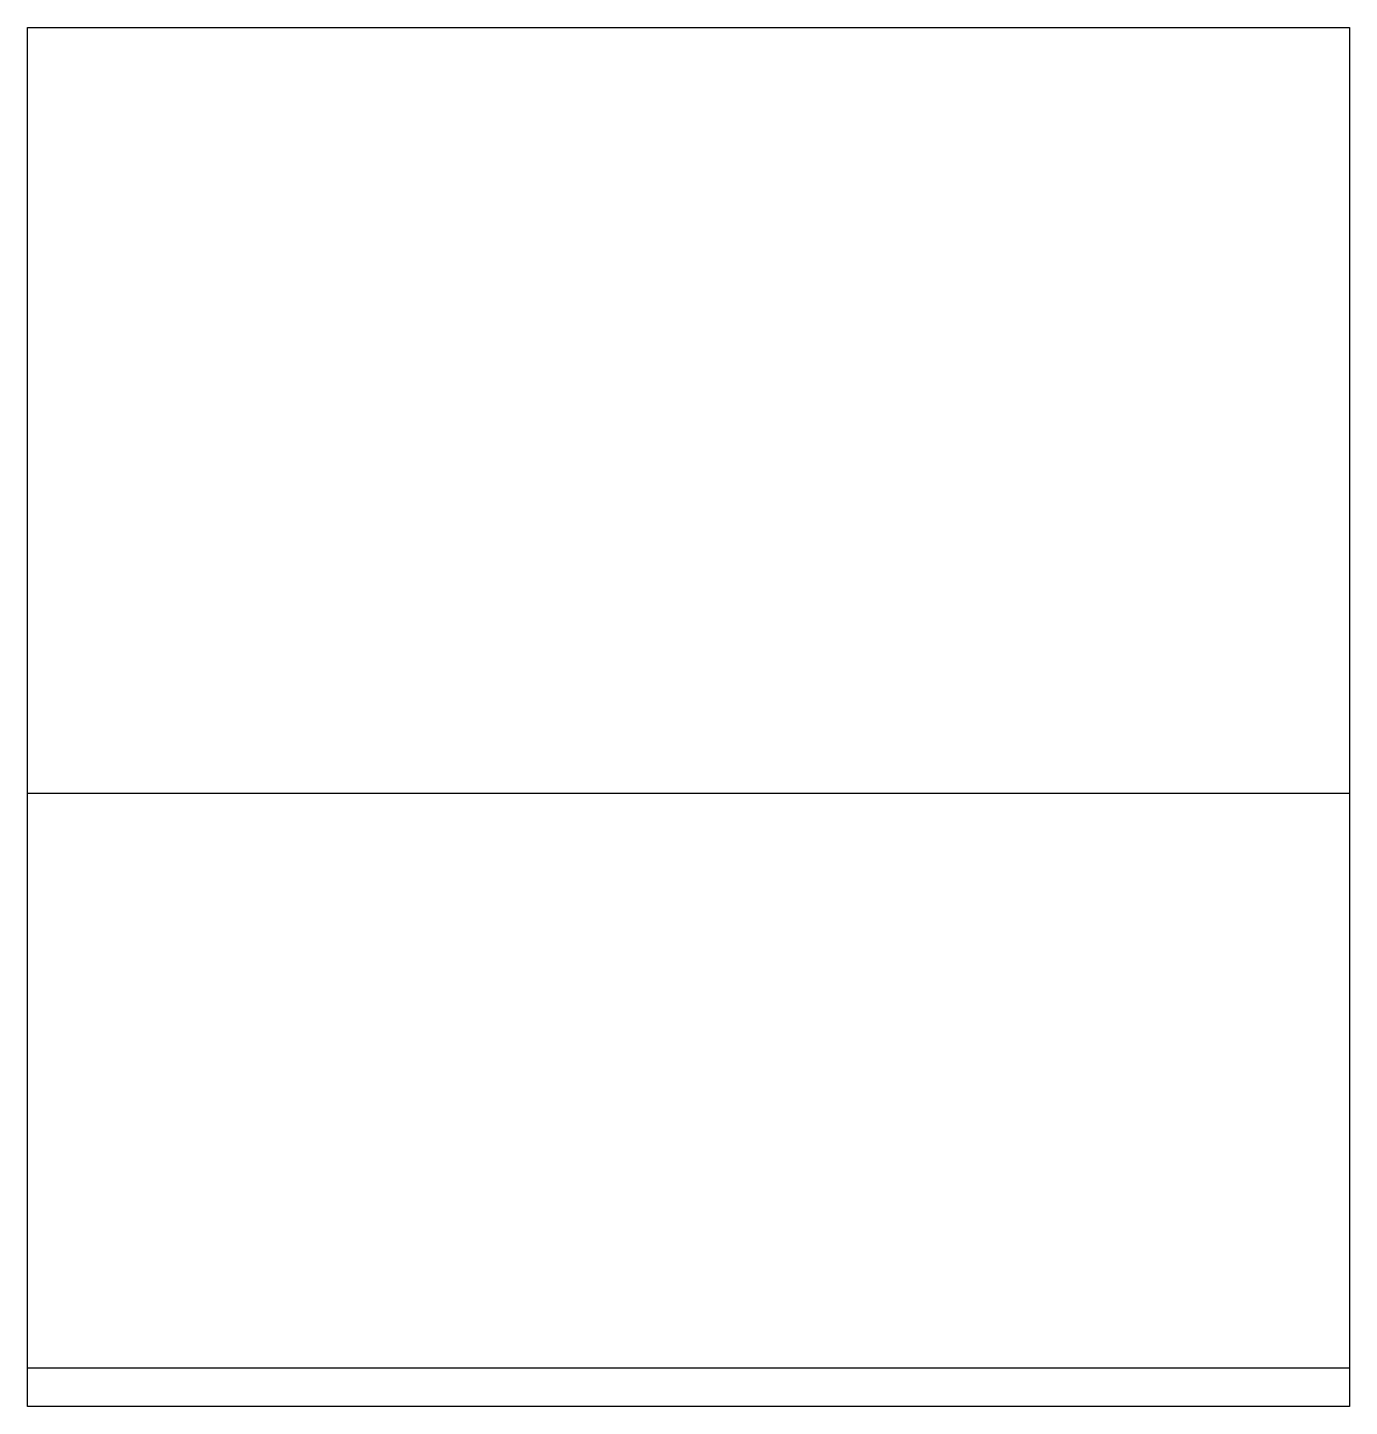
# Model space of a CAD drawing. Extents: x 12316 to 13006, y 10358 to 11078.
import ezdxf

# ---------------------------------------------------------------- set-up
doc = ezdxf.new("R2010")
doc.units = 0
doc.header["$LTSCALE"] = 300
doc.layers.get('0').update_dxf_attribs({"linetype": 'CONTINUOUS'})

msp = doc.modelspace()

# ---------------------------------------------------------------- linework, layer by layer
at = {"ltscale": 0.3}
for p, q in [((12315.5, 10358.5), (12315.5, 11078.5)), ((12315.5, 11078.5), (13005.5, 11078.5)), ((13005.5, 11078.5), (13005.5, 10358.5)), ((13005.5, 10678.5), (12315.5, 10678.5)), ((13005.5, 10378.5), (12315.5, 10378.5)), ((13005.5, 10358.5), (12315.5, 10358.5))]:
    msp.add_line(p, q, dxfattribs=at)

doc.saveas('drawing.dxf')
